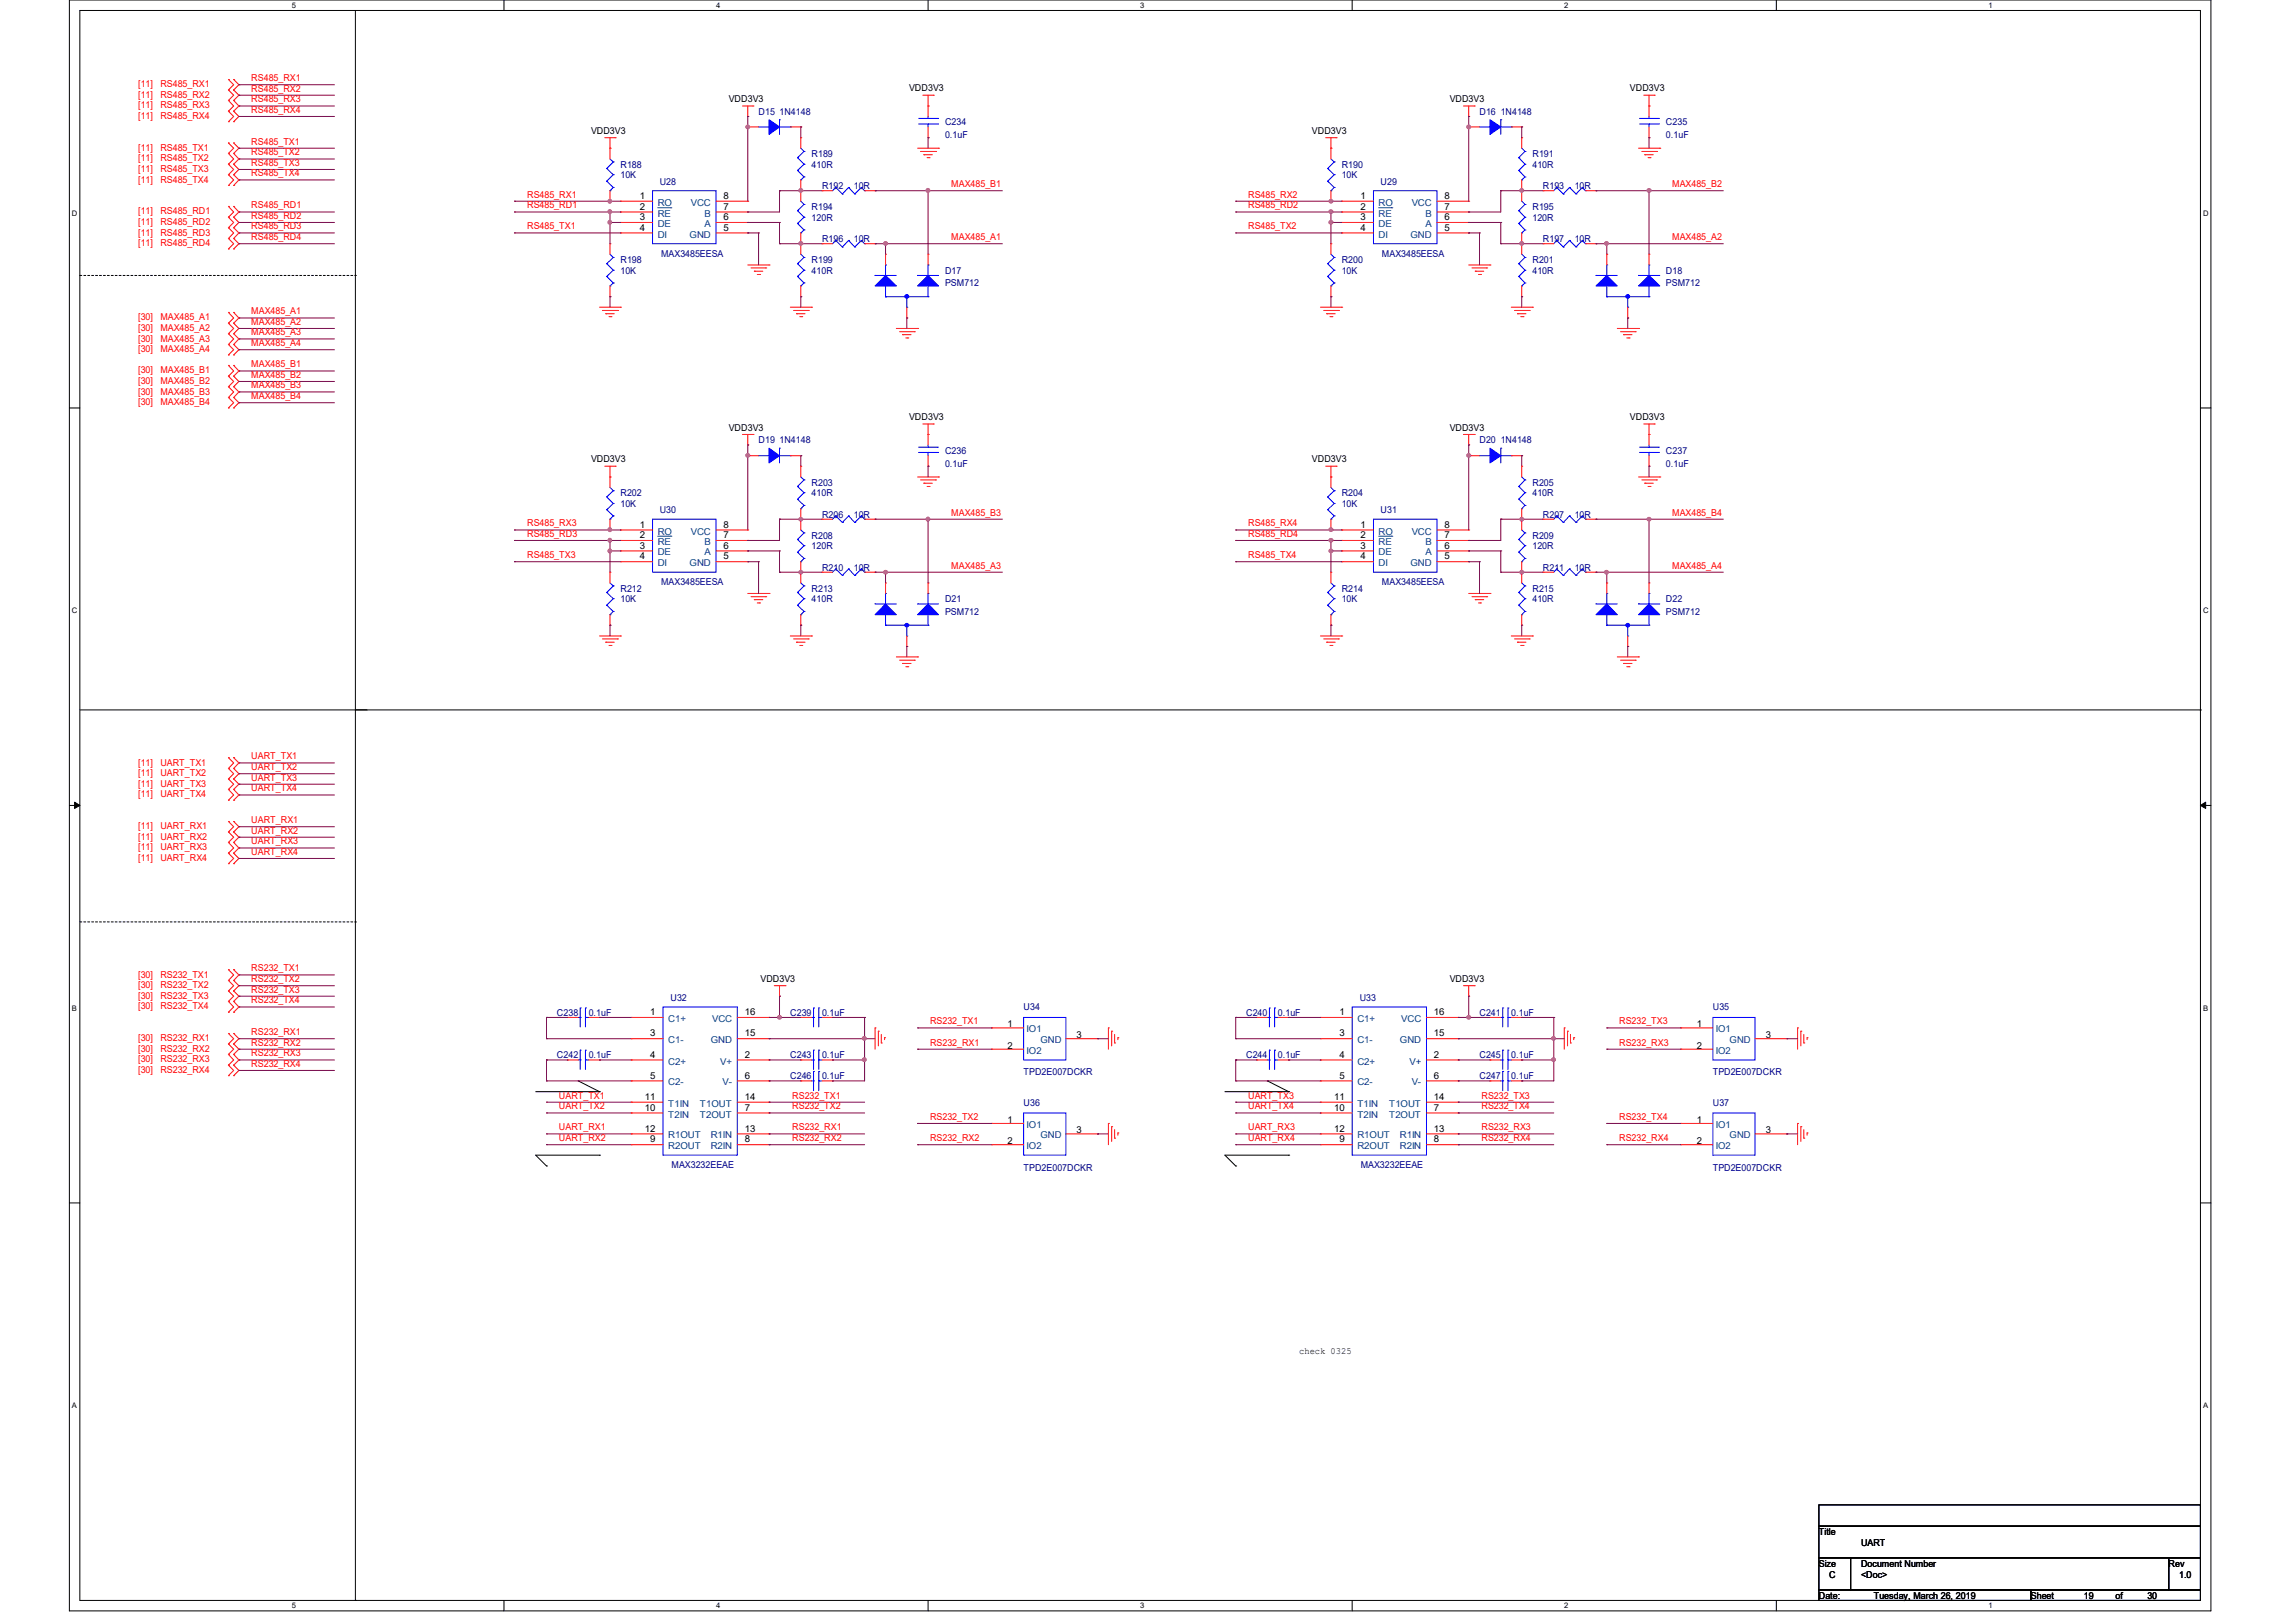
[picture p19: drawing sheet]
<svg xmlns="http://www.w3.org/2000/svg" width="297mm" height="210mm" viewBox="0 0 297 210" stroke-linecap="round" stroke-linejoin="round" font-family="sans-serif">
<defs><g id="words">
<g font-size="1.2" fill="#f00">
<text x="17.9" y="11.3">[11]</text>
<text x="20.7" y="11.3">RS485_RX1</text>
<text x="32.5" y="10.5">RS485_RX1</text>
<text x="32.5" y="11.9">RS485_RX2</text>
<text x="17.9" y="12.7">[11]</text>
<text x="17.9" y="14">[11]</text>
<text x="17.9" y="15.4">[11]</text>
<text x="20.7" y="12.7">RS485_RX2</text>
<text x="20.7" y="14">RS485_RX3</text>
<text x="20.7" y="15.4">RS485_RX4</text>
<text x="32.5" y="13.3">RS485_RX3</text>
<text x="32.5" y="14.6">RS485_RX4</text>
<text x="17.9" y="19.5">[11]</text>
<text x="17.9" y="20.9">[11]</text>
<text x="17.9" y="22.3">[11]</text>
<text x="17.9" y="23.6">[11]</text>
<text x="20.7" y="19.5">RS485_TX1</text>
<text x="20.7" y="20.9">RS485_TX2</text>
<text x="20.7" y="22.3">RS485_TX3</text>
<text x="20.7" y="23.6">RS485_TX4</text>
<text x="32.5" y="18.7">RS485_TX1</text>
<text x="32.5" y="20.1">RS485_TX2</text>
<text x="32.5" y="21.5">RS485_TX3</text>
<text x="32.5" y="22.8">RS485_TX4</text>
<text x="17.9" y="27.7">[11]</text>
<text x="17.9" y="29.1">[11]</text>
<text x="20.7" y="27.7">RS485_RD1</text>
<text x="20.7" y="29.1">RS485_RD2</text>
<text x="32.5" y="27">RS485_RD1</text>
<text x="32.5" y="28.3">RS485_RD2</text>
<text x="32.5" y="29.7">RS485_RD3</text>
<text x="68.2" y="25.6">RS485_RX1</text>
<text x="68.2" y="27">RS485_RD1</text>
<text x="68.2" y="29.7">RS485_TX1</text>
<text x="123.1" y="24.2">MAX485_B1</text>
<text x="161.5" y="25.6">RS485_RX2</text>
<text x="161.5" y="27">RS485_RD2</text>
<text x="161.5" y="29.7">RS485_TX2</text>
<text x="216.3" y="24.2">MAX485_B2</text>
<text x="17.9" y="30.5">[11]</text>
<text x="17.9" y="31.8">[11]</text>
<text x="20.7" y="30.5">RS485_RD3</text>
<text x="20.7" y="31.8">RS485_RD4</text>
<text x="32.5" y="31.1">RS485_RD4</text>
<text x="123.1" y="31.1">MAX485_A1</text>
<text x="216.3" y="31.1">MAX485_A2</text>
<text x="17.9" y="41.4">[30]</text>
<text x="20.7" y="41.4">MAX485_A1</text>
<text x="32.5" y="40.7">MAX485_A1</text>
<text x="17.9" y="42.8">[30]</text>
<text x="17.9" y="44.2">[30]</text>
<text x="17.9" y="45.6">[30]</text>
<text x="20.7" y="42.8">MAX485_A2</text>
<text x="20.7" y="44.2">MAX485_A3</text>
<text x="20.7" y="45.6">MAX485_A4</text>
<text x="32.5" y="47.5">MAX485_B1</text>
<text x="32.5" y="42">MAX485_A2</text>
<text x="32.5" y="43.4">MAX485_A3</text>
<text x="32.5" y="44.8">MAX485_A4</text>
<text x="17.9" y="48.3">[30]</text>
<text x="17.9" y="49.7">[30]</text>
<text x="17.9" y="51.1">[30]</text>
<text x="17.9" y="52.4">[30]</text>
<text x="20.7" y="48.3">MAX485_B1</text>
<text x="20.7" y="49.7">MAX485_B2</text>
<text x="20.7" y="51.1">MAX485_B3</text>
<text x="20.7" y="52.4">MAX485_B4</text>
<text x="32.5" y="48.9">MAX485_B2</text>
<text x="32.5" y="50.2">MAX485_B3</text>
<text x="32.5" y="51.6">MAX485_B4</text>
<text x="68.2" y="68.1">RS485_RX3</text>
<text x="68.2" y="69.5">RS485_RD3</text>
<text x="123.1" y="66.7">MAX485_B3</text>
<text x="161.5" y="68.1">RS485_RX4</text>
<text x="161.5" y="69.5">RS485_RD4</text>
<text x="216.3" y="66.7">MAX485_B4</text>
<text x="68.2" y="72.2">RS485_TX3</text>
<text x="123.1" y="73.6">MAX485_A3</text>
<text x="161.5" y="72.2">RS485_TX4</text>
<text x="216.3" y="73.6">MAX485_A4</text>
<text x="17.9" y="99.1">[11]</text>
<text x="17.9" y="100.4">[11]</text>
<text x="17.9" y="101.8">[11]</text>
<text x="20.7" y="99.1">UART_TX1</text>
<text x="20.7" y="100.4">UART_TX2</text>
<text x="20.7" y="101.8">UART_TX3</text>
<text x="32.5" y="98.3">UART_TX1</text>
<text x="32.5" y="99.7">UART_TX2</text>
<text x="32.5" y="101">UART_TX3</text>
<text x="17.9" y="103.2">[11]</text>
<text x="17.9" y="107.3">[11]</text>
<text x="20.7" y="103.2">UART_TX4</text>
<text x="20.7" y="107.3">UART_RX1</text>
<text x="32.5" y="102.4">UART_TX4</text>
<text x="32.5" y="106.5">UART_RX1</text>
<text x="32.5" y="107.9">UART_RX2</text>
<text x="17.9" y="108.7">[11]</text>
<text x="17.9" y="110">[11]</text>
<text x="17.9" y="111.4">[11]</text>
<text x="20.7" y="108.7">UART_RX2</text>
<text x="20.7" y="110">UART_RX3</text>
<text x="20.7" y="111.4">UART_RX4</text>
<text x="32.5" y="109.3">UART_RX3</text>
<text x="32.5" y="110.6">UART_RX4</text>
<text x="32.5" y="125.7">RS232_TX1</text>
<text x="17.9" y="126.5">[30]</text>
<text x="17.9" y="127.8">[30]</text>
<text x="17.9" y="129.2">[30]</text>
<text x="17.9" y="130.6">[30]</text>
<text x="20.7" y="126.5">RS232_TX1</text>
<text x="20.7" y="127.8">RS232_TX2</text>
<text x="20.7" y="129.2">RS232_TX3</text>
<text x="20.7" y="130.6">RS232_TX4</text>
<text x="32.5" y="127.1">RS232_TX2</text>
<text x="32.5" y="128.4">RS232_TX3</text>
<text x="32.5" y="129.8">RS232_TX4</text>
<text x="17.9" y="134.7">[30]</text>
<text x="17.9" y="136.1">[30]</text>
<text x="17.9" y="137.5">[30]</text>
<text x="20.7" y="134.7">RS232_RX1</text>
<text x="20.7" y="136.1">RS232_RX2</text>
<text x="20.7" y="137.5">RS232_RX3</text>
<text x="32.5" y="133.9">RS232_RX1</text>
<text x="32.5" y="135.3">RS232_RX2</text>
<text x="32.5" y="136.7">RS232_RX3</text>
<text x="120.3" y="132.5">RS232_TX1</text>
<text x="120.3" y="135.3">RS232_RX1</text>
<text x="209.5" y="132.5">RS232_TX3</text>
<text x="209.5" y="135.3">RS232_RX3</text>
<text x="17.9" y="138.9">[30]</text>
<text x="20.7" y="138.9">RS232_RX4</text>
<text x="32.5" y="138">RS232_RX4</text>
<text x="72.3" y="142.2">UART_TX1</text>
<text x="72.3" y="143.6">UART_TX2</text>
<text x="102.5" y="142.2">RS232_TX1</text>
<text x="102.5" y="143.6">RS232_TX2</text>
<text x="161.5" y="142.2">UART_TX3</text>
<text x="161.5" y="143.6">UART_TX4</text>
<text x="191.6" y="142.2">RS232_TX3</text>
<text x="191.6" y="143.6">RS232_TX4</text>
<text x="72.3" y="146.3">UART_RX1</text>
<text x="72.3" y="147.7">UART_RX2</text>
<text x="102.5" y="146.3">RS232_RX1</text>
<text x="102.5" y="147.7">RS232_RX2</text>
<text x="120.3" y="144.9">RS232_TX2</text>
<text x="120.3" y="147.7">RS232_RX2</text>
<text x="161.5" y="146.3">UART_RX3</text>
<text x="161.5" y="147.7">UART_RX4</text>
<text x="191.6" y="146.3">RS232_RX3</text>
<text x="191.6" y="147.7">RS232_RX4</text>
<text x="209.5" y="144.9">RS232_TX4</text>
<text x="209.5" y="147.7">RS232_RX4</text>
</g>
<g font-size="1.2">
<text x="117.6" y="11.8">VDD3V3</text>
<text x="210.9" y="11.8">VDD3V3</text>
<text x="76.5" y="17.3">VDD3V3</text>
<text x="94.3" y="13.2">VDD3V3</text>
<text x="169.7" y="17.3">VDD3V3</text>
<text x="187.5" y="13.2">VDD3V3</text>
<text x="82.8" y="25.7">1</text>
<text x="82.8" y="27.1">2</text>
<text x="82.8" y="28.5">3</text>
<text x="82.8" y="29.8">4</text>
<text x="93.6" y="25.7">8</text>
<text x="93.6" y="27.1">7</text>
<text x="93.6" y="28.5">6</text>
<text x="93.6" y="29.8">5</text>
<text x="176" y="25.7">1</text>
<text x="176" y="27.1">2</text>
<text x="176" y="28.5">3</text>
<text x="176" y="29.8">4</text>
<text x="186.9" y="25.7">8</text>
<text x="186.9" y="27.1">7</text>
<text x="186.9" y="28.5">6</text>
<text x="186.9" y="29.8">5</text>
<text x="76.5" y="59.8">VDD3V3</text>
<text x="94.3" y="55.7">VDD3V3</text>
<text x="117.6" y="54.4">VDD3V3</text>
<text x="169.7" y="59.8">VDD3V3</text>
<text x="187.5" y="55.7">VDD3V3</text>
<text x="210.9" y="54.4">VDD3V3</text>
<text x="82.8" y="68.3">1</text>
<text x="82.8" y="69.6">2</text>
<text x="82.8" y="71">3</text>
<text x="93.6" y="68.3">8</text>
<text x="93.6" y="69.6">7</text>
<text x="93.6" y="71">6</text>
<text x="176" y="68.3">1</text>
<text x="176" y="69.6">2</text>
<text x="176" y="71">3</text>
<text x="186.9" y="68.3">8</text>
<text x="186.9" y="69.6">7</text>
<text x="186.9" y="71">6</text>
<text x="82.8" y="72.4">4</text>
<text x="93.6" y="72.4">5</text>
<text x="176" y="72.4">4</text>
<text x="186.9" y="72.4">5</text>
<text x="84.1" y="131.4">1</text>
<text x="96.3" y="131.4">16</text>
<text x="98.4" y="127">VDD3V3</text>
<text x="173.3" y="131.4">1</text>
<text x="185.5" y="131.4">16</text>
<text x="187.5" y="127">VDD3V3</text>
<text x="84.1" y="134.1">3</text>
<text x="84.1" y="136.9">4</text>
<text x="96.3" y="136.9">2</text>
<text x="96.3" y="134.1">15</text>
<text x="130.3" y="132.9">1</text>
<text x="130.3" y="135.7">2</text>
<text x="139.3" y="134.3">3</text>
<text x="173.3" y="134.1">3</text>
<text x="173.3" y="136.9">4</text>
<text x="185.5" y="136.9">2</text>
<text x="185.5" y="134.1">15</text>
<text x="219.5" y="132.9">1</text>
<text x="219.5" y="135.7">2</text>
<text x="228.4" y="134.3">3</text>
<text x="83.4" y="143.7">10</text>
<text x="83.4" y="142.3">11</text>
<text x="84.1" y="139.6">5</text>
<text x="96.3" y="139.6">6</text>
<text x="96.3" y="143.7">7</text>
<text x="96.3" y="142.3">14</text>
<text x="172.6" y="143.7">10</text>
<text x="172.6" y="142.3">11</text>
<text x="173.3" y="139.6">5</text>
<text x="185.5" y="139.6">6</text>
<text x="185.5" y="143.7">7</text>
<text x="185.5" y="142.3">14</text>
<text x="83.4" y="146.4">12</text>
<text x="84.1" y="147.8">9</text>
<text x="96.3" y="147.8">8</text>
<text x="96.3" y="146.4">13</text>
<text x="130.3" y="145.3">1</text>
<text x="130.3" y="148">2</text>
<text x="139.3" y="146.6">3</text>
<text x="172.6" y="146.4">12</text>
<text x="173.3" y="147.8">9</text>
<text x="185.5" y="147.8">8</text>
<text x="185.5" y="146.4">13</text>
<text x="219.5" y="145.3">1</text>
<text x="219.5" y="148">2</text>
<text x="228.4" y="146.6">3</text>
<text x="168.1" y="175.2">check 0325</text>
<text x="235.3" y="198.6">Title</text>
<text x="235.3" y="202.7">Size</text>
<text x="240.7" y="200">UART</text>
<text x="240.7" y="202.7">Document Number</text>
<text x="280.5" y="202.7">Rev</text>
<text x="235.3" y="206.9">Date:</text>
<text x="236.6" y="204.1">C</text>
<text x="240.7" y="204.1">&lt;Doc&gt;</text>
<text x="242.4" y="206.9">Tuesday, March 26, 2019</text>
<text x="262.7" y="206.9">Sheet</text>
<text x="269.6" y="206.9">19</text>
<text x="273.7" y="206.9">of</text>
<text x="277.8" y="206.9">30</text>
<text x="281.9" y="204.1">1.0</text>
</g>
<g font-size="1.2" fill="#000080">
<text x="98.1" y="14.9">D15 1N4148</text>
<text x="122.3" y="16.2">C234</text>
<text x="122.3" y="17.9">0.1uF</text>
<text x="191.4" y="14.9">D16 1N4148</text>
<text x="215.5" y="16.2">C235</text>
<text x="215.5" y="17.9">0.1uF</text>
<text x="80.3" y="21.7">R188</text>
<text x="80.3" y="23.1">10K</text>
<text x="85.3" y="23.9">U28</text>
<text x="105" y="20.3">R189</text>
<text x="105" y="21.7">410R</text>
<text x="173.6" y="21.7">R190</text>
<text x="173.6" y="23.1">10K</text>
<text x="178.6" y="23.9">U29</text>
<text x="198.2" y="20.3">R191</text>
<text x="198.2" y="21.7">410R</text>
<text x="105" y="27.2">R194</text>
<text x="105" y="28.6">120R</text>
<text x="106.3" y="24.4">R192</text>
<text x="110.4" y="24.4">10R</text>
<text x="198.2" y="27.2">R195</text>
<text x="198.2" y="28.6">120R</text>
<text x="199.6" y="24.4">R193</text>
<text x="203.7" y="24.4">10R</text>
<text x="80.3" y="34">R198</text>
<text x="80.3" y="35.4">10K</text>
<text x="85.5" y="33.2">MAX3485EESA</text>
<text x="105" y="34">R199</text>
<text x="105" y="35.4">410R</text>
<text x="106.3" y="31.3">R196</text>
<text x="110.4" y="31.3">10R</text>
<text x="122.3" y="35.4">D17</text>
<text x="173.6" y="34">R200</text>
<text x="173.6" y="35.4">10K</text>
<text x="178.8" y="33.2">MAX3485EESA</text>
<text x="198.2" y="34">R201</text>
<text x="198.2" y="35.4">410R</text>
<text x="199.6" y="31.3">R197</text>
<text x="203.7" y="31.3">10R</text>
<text x="215.5" y="35.4">D18</text>
<text x="122.3" y="37">PSM712</text>
<text x="215.5" y="37">PSM712</text>
<text x="98.1" y="57.4">D19 1N4148</text>
<text x="122.3" y="58.7">C236</text>
<text x="191.4" y="57.4">D20 1N4148</text>
<text x="215.5" y="58.7">C237</text>
<text x="80.3" y="64.2">R202</text>
<text x="80.3" y="65.6">10K</text>
<text x="105" y="62.9">R203</text>
<text x="105" y="64.2">410R</text>
<text x="122.3" y="60.4">0.1uF</text>
<text x="173.6" y="64.2">R204</text>
<text x="173.6" y="65.6">10K</text>
<text x="198.2" y="62.9">R205</text>
<text x="198.2" y="64.2">410R</text>
<text x="215.5" y="60.4">0.1uF</text>
<text x="85.3" y="66.4">U30</text>
<text x="105" y="69.7">R208</text>
<text x="105" y="71.1">120R</text>
<text x="106.3" y="67">R206</text>
<text x="110.4" y="67">10R</text>
<text x="178.6" y="66.4">U31</text>
<text x="198.2" y="69.7">R209</text>
<text x="198.2" y="71.1">120R</text>
<text x="199.6" y="67">R207</text>
<text x="203.7" y="67">10R</text>
<text x="80.3" y="76.6">R212</text>
<text x="80.3" y="77.9">10K</text>
<text x="85.5" y="75.7">MAX3485EESA</text>
<text x="105" y="76.6">R213</text>
<text x="105" y="77.9">410R</text>
<text x="106.3" y="73.8">R210</text>
<text x="110.4" y="73.8">10R</text>
<text x="122.3" y="77.9">D21</text>
<text x="173.6" y="76.6">R214</text>
<text x="173.6" y="77.9">10K</text>
<text x="178.8" y="75.7">MAX3485EESA</text>
<text x="198.2" y="76.6">R215</text>
<text x="198.2" y="77.9">410R</text>
<text x="199.6" y="73.8">R211</text>
<text x="203.7" y="73.8">10R</text>
<text x="215.5" y="77.9">D22</text>
<text x="122.3" y="79.6">PSM712</text>
<text x="215.5" y="79.6">PSM712</text>
<text x="72" y="131.4">C238</text>
<text x="76.2" y="131.4">0.1uF</text>
<text x="86.7" y="129.5">U32</text>
<text x="102.2" y="131.4">C239</text>
<text x="106.3" y="131.4">0.1uF</text>
<text x="132.4" y="130.7">U34</text>
<text x="161.2" y="131.4">C240</text>
<text x="165.3" y="131.4">0.1uF</text>
<text x="175.9" y="129.5">U33</text>
<text x="191.4" y="131.4">C241</text>
<text x="195.5" y="131.4">0.1uF</text>
<text x="221.6" y="130.7">U35</text>
<text x="72" y="136.9">C242</text>
<text x="76.2" y="136.9">0.1uF</text>
<text x="102.2" y="136.9">C243</text>
<text x="106.3" y="136.9">0.1uF</text>
<text x="161.2" y="136.9">C244</text>
<text x="165.3" y="136.9">0.1uF</text>
<text x="191.4" y="136.9">C245</text>
<text x="195.5" y="136.9">0.1uF</text>
<text x="102.2" y="139.7">C246</text>
<text x="106.3" y="139.7">0.1uF</text>
<text x="132.4" y="143.1">U36</text>
<text x="132.4" y="139.1">TPD2E007DCKR</text>
<text x="191.4" y="139.7">C247</text>
<text x="195.5" y="139.7">0.1uF</text>
<text x="221.6" y="143.1">U37</text>
<text x="221.6" y="139.1">TPD2E007DCKR</text>
<text x="86.9" y="151.2">MAX3232EEAE</text>
<text x="132.4" y="151.5">TPD2E007DCKR</text>
<text x="176" y="151.2">MAX3232EEAE</text>
<text x="221.6" y="151.5">TPD2E007DCKR</text>
</g>
<g font-size="1.2" fill="#004080">
<text x="85.1" y="26.6">RO</text>
<text x="85.1" y="28">RE</text>
<text x="85.1" y="29.4">DE</text>
<text x="89.4" y="26.6">VCC</text>
<text x="91.1" y="28">B</text>
<text x="91.1" y="29.4">A</text>
<text x="178.3" y="26.6">RO</text>
<text x="178.3" y="28">RE</text>
<text x="178.3" y="29.4">DE</text>
<text x="182.6" y="26.6">VCC</text>
<text x="184.4" y="28">B</text>
<text x="184.4" y="29.4">A</text>
<text x="85.1" y="30.7">DI</text>
<text x="89.2" y="30.7">GND</text>
<text x="178.3" y="30.7">DI</text>
<text x="182.5" y="30.7">GND</text>
<text x="85.1" y="69.2">RO</text>
<text x="85.1" y="70.5">RE</text>
<text x="85.1" y="71.9">DE</text>
<text x="89.4" y="69.2">VCC</text>
<text x="91.1" y="70.5">B</text>
<text x="91.1" y="71.9">A</text>
<text x="178.3" y="69.2">RO</text>
<text x="178.3" y="70.5">RE</text>
<text x="178.3" y="71.9">DE</text>
<text x="182.6" y="69.2">VCC</text>
<text x="184.4" y="70.5">B</text>
<text x="184.4" y="71.9">A</text>
<text x="85.1" y="73.3">DI</text>
<text x="89.2" y="73.3">GND</text>
<text x="178.3" y="73.3">DI</text>
<text x="182.5" y="73.3">GND</text>
<text x="86.4" y="132.2">C1+</text>
<text x="86.4" y="135">C1-</text>
<text x="86.4" y="137.8">C2+</text>
<text x="91.9" y="135">GND</text>
<text x="92.1" y="132.2">VCC</text>
<text x="93.2" y="137.8">V+</text>
<text x="132.8" y="133.6">IO1</text>
<text x="132.8" y="136.4">IO2</text>
<text x="134.6" y="135">GND</text>
<text x="175.6" y="132.2">C1+</text>
<text x="175.6" y="135">C1-</text>
<text x="175.6" y="137.8">C2+</text>
<text x="181.1" y="135">GND</text>
<text x="181.3" y="132.2">VCC</text>
<text x="182.3" y="137.8">V+</text>
<text x="222" y="133.6">IO1</text>
<text x="222" y="136.4">IO2</text>
<text x="223.7" y="135">GND</text>
<text x="86.4" y="140.5">C2-</text>
<text x="86.4" y="143.2">T1IN</text>
<text x="90.5" y="143.2">T1OUT</text>
<text x="93.5" y="140.5">V-</text>
<text x="175.6" y="140.5">C2-</text>
<text x="175.6" y="143.2">T1IN</text>
<text x="179.7" y="143.2">T1OUT</text>
<text x="182.6" y="140.5">V-</text>
<text x="86.4" y="148.7">R2OUT</text>
<text x="86.4" y="144.6">T2IN</text>
<text x="86.4" y="147.3">R1OUT</text>
<text x="90.5" y="144.6">T2OUT</text>
<text x="91.9" y="148.7">R2IN</text>
<text x="91.9" y="147.3">R1IN</text>
<text x="132.8" y="146">IO1</text>
<text x="132.8" y="148.7">IO2</text>
<text x="134.6" y="147.3">GND</text>
<text x="175.6" y="148.7">R2OUT</text>
<text x="175.6" y="144.6">T2IN</text>
<text x="175.6" y="147.3">R1OUT</text>
<text x="179.7" y="144.6">T2OUT</text>
<text x="181.1" y="148.7">R2IN</text>
<text x="181.1" y="147.3">R1IN</text>
<text x="222" y="146">IO1</text>
<text x="222" y="148.7">IO2</text>
<text x="223.7" y="147.3">GND</text>
</g>
<g font-size="1">
<text x="37.8" y="1">5</text>
<text x="92.6" y="1">4</text>
<text x="147.5" y="1">3</text>
<text x="202.4" y="1">2</text>
<text x="257.2" y="1">1</text>
<text x="9.3" y="27.9">D</text>
<text x="285" y="27.9">D</text>
<text x="9.3" y="79.4">C</text>
<text x="285" y="79.4">C</text>
<text x="9.3" y="130.8">B</text>
<text x="285" y="130.8">B</text>
<text x="9.3" y="182.2">A</text>
<text x="285" y="182.2">A</text>
<text x="37.8" y="208.1">5</text>
<text x="92.6" y="208.1">4</text>
<text x="147.5" y="208.1">3</text>
<text x="202.4" y="208.1">2</text>
<text x="257.2" y="208.1">1</text>
</g>
</g></defs>
<path d="M9 0h277v208.4h-277zM10.3 1.4h274.3v205.7h-274.3z" fill="none" stroke="#000" stroke-width=".13"/>
<g fill="#fff">
<path d="M37.8 .1h.5v1.1h-.5z"/>
<path d="M37.8 207.2h.5v1.1h-.5z"/>
</g>
<path d="M65.2 0v1.4M65.2 207.1v1.3" fill="none" stroke="#000" stroke-width=".13"/>
<g fill="#fff">
<path d="M92.6 .1h.6v1.1h-.6z"/>
<path d="M92.6 207.2h.6v1.1h-.6z"/>
</g>
<path d="M120.1 0v1.4M120.1 207.1v1.3" fill="none" stroke="#000" stroke-width=".13"/>
<g fill="#fff">
<path d="M147.5 .1h.5v1.1h-.5z"/>
<path d="M147.5 207.2h.5v1.1h-.5z"/>
</g>
<path d="M174.9 0v1.4M174.9 207.1v1.3" fill="none" stroke="#000" stroke-width=".13"/>
<g fill="#fff">
<path d="M202.4 .1h.5v1.1h-.5z"/>
<path d="M202.4 207.2h.5v1.1h-.5z"/>
</g>
<path d="M229.8 0v1.4M229.8 207.1v1.3" fill="none" stroke="#000" stroke-width=".13"/>
<g fill="#fff">
<path d="M257.2 .1h.6v1.1h-.6z"/>
<path d="M257.2 207.2h.6v1.1h-.6z"/>
<path d="M9.3 27.1h.7v1.1h-.7z"/>
<path d="M285 27.1h.7v1.1h-.7z"/>
<path d="M9.3 78.5h.7v1.1h-.7z"/>
<path d="M285 78.5h.7v1.1h-.7z"/>
</g>
<path d="M9 52.8h1.3M284.6 52.8h1.4" fill="none" stroke="#000" stroke-width=".13"/>
<g fill="#fff">
<path d="M9.3 129.9h.6v1.1h-.6z"/>
<path d="M285 129.9h.6v1.1h-.6z"/>
</g>
<path d="M9 104.2h1.3M284.6 104.2h1.4" fill="none" stroke="#000" stroke-width=".13"/>
<path d="M9.7 103.8l.6 .4-.6 .4zM284.6 104.2l.7-.4v.8z" fill="#000" stroke="#000" stroke-width=".13"/>
<g fill="#fff">
<path d="M9.3 181.4h.6v1.1h-.6z"/>
<path d="M285 181.4h.6v1.1h-.6z"/>
</g>
<g fill="none" stroke="#000" stroke-width=".13">
<path d="M46 1.4v205.7M10.3 91.9h274.3M47.4 91.9h.1M284.6 91.9h.1M74.8 139.9h.1M74.8 139.9l2.8 1.4M164 139.9h.1M164 139.9l2.7 1.4M9 155.7h1.3M69.3 141.3h8.3M70.7 150.9h.1M77.6 141.3h.1"/>
<path d="M77.6 149.5h.1M77.6 149.5h-8.3l1.4 1.4M158.5 141.3h8.2M159.9 150.9h.1M166.7 141.3h.1M166.7 149.5h.1M166.7 149.5h-8.2l1.4 1.4M284.6 155.7h1.4M235.3 194.7h49.3v2.8h-49.3zM235.3 197.5h49.3v4.1h-49.3zM46 207.1h.1M235.3 201.6h4.1v4.1h-4.1z"/>
<path d="M235.3 205.7h27.4v1.4h-27.4zM239.4 201.6h41.1v4.1h-41.1zM262.7 205.7h21.9v1.4h-21.9zM280.5 201.6h4.1v4.1h-4.1z"/>
</g>
<path d="M10.3 35.6h35.7M46 35.6h.1M10.3 119.3h35.7M46 119.3h.1" fill="none" stroke="#000" stroke-width=".13" stroke-dasharray=".3"/>
<g fill="none" stroke="#f00" stroke-width=".13">
<path d="M29.5 10.3h.1M29.5 11.6h.1M29.5 13h.1M29.5 14.4h.1M29.5 15.7h.1M29.5 18.5h.1M29.5 19.9h.1M29.5 10.3l.7 .7-.7 .6M29.5 11.6l.7 .7-.7 .7M29.5 13l.7 .7-.7 .7M29.5 14.4l.7 .7-.7 .6M29.5 18.5l.7 .7-.7 .7"/>
<path d="M29.5 19.9l.7 .7-.7 .7M30.2 11.6h.1M30.2 10.3h.1M30.2 13h.1M30.2 14.4h.1M30.2 15.7h.1M30.2 19.9h.1M30.2 18.5h.1M30.2 10.3l.7 .7-.7 .6M30.2 11.6l.7 .7-.7 .7M30.2 13l.7 .7-.7 .7M30.2 14.4l.7 .7-.7 .6"/>
<path d="M30.2 18.5l.7 .7-.7 .7M30.2 19.9l.7 .7-.7 .7M78.2 17.8h1.4M78.9 19.2h.1M78.9 17.8v2.8M79.6 17.8h.1M96.1 13.7h1.3M96.7 15.1h.1M96.7 16.4h.1M96.7 13.7v1.4M96.7 16.4h1.4M97.4 13.7h.1"/>
<path d="M102.2 16.4h1.4M103.6 16.4h.1M103.6 17.8h.1M103.6 17.8v1.4M118.7 19.2h2.7M119.1 19.6h1.9M119.4 12.3h1.3M120.1 13.7h.1M120.1 17.8h.1M120.1 12.3v2.8M120.1 16.4v1.4M120.7 12.3h.1"/>
<path d="M121 19.6h.1M121.4 19.2h.1M171.5 17.8h1.3M172.2 19.2h.1M172.2 17.8v2.8M172.8 17.8h.1M189.3 13.7h1.4M190 15.1h.1M190 16.4h.1M190 13.7v1.4M190 16.4h1.4M190.7 13.7h.1"/>
<path d="M195.5 16.4h1.3M196.8 16.4h.1M196.8 17.8h.1M196.8 17.8v1.4M212 19.2h2.7M212.4 19.6h1.9M212.6 12.3h1.4M213.3 13.7h.1M213.3 17.8h.1M213.3 12.3v2.8M213.3 16.4v1.4M214 12.3h.1"/>
<path d="M214.3 19.6h.1M214.7 19.2h.1M29.5 21.3h.1M29.5 22.6h.1M29.5 24h.1M29.5 26.7h.1M29.5 28.1h.1M29.5 29.5h.1M29.5 30.9h.1M29.5 32.2h.1M29.5 21.3l.7 .6-.7 .7M29.5 22.6l.7 .7-.7 .7"/>
<path d="M29.5 26.7l.7 .7-.7 .7M29.5 28.1l.7 .7-.7 .7M29.5 29.5l.7 .6-.7 .8M29.5 30.9l.7 .6-.7 .7M30.2 21.3h.1M30.2 22.6h.1M30.2 24h.1M30.2 28.1h.1M30.2 26.7h.1M30.2 29.5h.1M30.2 30.9h.1M30.2 32.2h.1"/>
<path d="M30.2 21.3l.7 .6-.7 .7M30.2 22.6l.7 .7-.7 .7M30.2 26.7l.7 .7-.7 .7M30.2 28.1l.7 .7-.7 .7M30.2 29.5l.7 .6-.7 .8M30.2 30.9l.7 .6-.7 .7M77.6 39.8h2.7M78.9 26h.1M78.9 31.5h.1M78.9 38.4h.1M78.9 24.7v1.3M78.9 31.5v1.4"/>
<path d="M78.9 37v1.4M80.3 39.8h.1M80.3 26h.1M80.3 27.4h.1M80.3 28.8h.1M80.3 30.1h.1M80.3 26h4.1M80.3 27.4h4.1M80.3 28.8h4.1M80.3 30.1h4.1M92.6 26h4.1M92.6 27.4h4.1"/>
<path d="M92.6 28.8h4.1M92.6 30.1h4.1M96.7 26h.1M96.7 27.4h.1M96.7 28.8h.1M96.7 30.1h.1M96.7 34.3h2.8M97.2 34.7h1.9M97.6 35.1h.1M97.6 35.1h1.1M98 35.5h.3M98.3 35.5h.1"/>
<path d="M99.1 34.7h.1M99.5 34.3h.1M102.2 39.8h2.8M103.6 24.7h.1M103.6 31.5h.1M103.6 38.4h.1M103.6 23.3v2.7M103.6 30.1v2.8M103.6 37v1.4M105 39.8h.1M106.3 24.7h.1M106.3 31.5h.1"/>
<path d="M106.3 31.5h1.4M106.3 24.7h1.4M111.8 31.5h1.4M111.8 24.7h1.4M113.2 24.7h.1M113.2 31.5h.1M114.6 32.9h.1M114.6 32.9v1.4M117.3 39.8v1.3M119.5 20h.1M119.5 20h1.1M119.9 20.4h.3"/>
<path d="M120.1 32.9h.1M120.1 32.9v1.4M120.2 20.4h.1M170.8 39.8h2.8M172.2 31.5h.1M172.2 38.4h.1M172.2 26h.1M172.2 24.7v1.3M172.2 31.5v1.4M172.2 37v1.4M173.6 39.8h.1M173.6 26h.1"/>
<path d="M173.6 27.4h.1M173.6 28.8h.1M173.6 30.1h.1M173.6 26h4.1M173.6 27.4h4.1M173.6 28.8h4.1M173.6 30.1h4.1M185.9 26h4.1M185.9 27.4h4.1M185.9 28.8h4.1M185.9 30.1h4.1M190 26h.1"/>
<path d="M190 27.4h.1M190 28.8h.1M190 30.1h.1M190 34.3h2.7M190.4 34.7h1.9M190.8 35.1h.1M190.8 35.1h1.1M191.3 35.5h.2M191.5 35.5h.1M192.3 34.7h.1M192.7 34.3h.1M195.5 39.8h2.7"/>
<path d="M196.8 24.7h.1M196.8 31.5h.1M196.8 38.4h.1M196.8 23.3v2.7M196.8 30.1v2.8M196.8 37v1.4M198.2 39.8h.1M199.6 31.5h.1M199.6 24.7h.1M199.6 31.5h1.4M199.6 24.7h1.4M205.1 31.5h1.4"/>
<path d="M205.1 24.7h1.4M206.5 31.5h.1M206.5 24.7h.1M207.9 32.9h.1M207.9 32.9v1.4M210.6 39.8v1.3M212.8 20h.1M212.8 20h1.1M213.2 20.4h.2M213.3 32.9h.1M213.3 32.9v1.4M213.4 20.4h.1"/>
<path d="M29.5 40.4h.1M29.5 41.8h.1M29.5 43.2h.1M29.5 44.6h.1M29.5 45.9h.1M29.5 47.3h.1M29.5 48.7h.1M29.5 50h.1M29.5 51.4h.1M29.5 52.8h.1M29.5 40.4l.7 .7-.7 .7M29.5 41.8l.7 .7-.7 .7"/>
<path d="M29.5 43.2l.7 .7-.7 .7M29.5 44.6l.7 .7-.7 .6M29.5 47.3l.7 .7-.7 .7M29.5 48.7l.7 .7-.7 .6M29.5 50l.7 .7-.7 .7M29.5 51.4l.7 .7-.7 .7M30.2 41.8h.1M30.2 40.4h.1M30.2 43.2h.1M30.2 44.6h.1M30.2 45.9h.1M30.2 48.7h.1"/>
<path d="M30.2 47.3h.1M30.2 50h.1M30.2 51.4h.1M30.2 52.8h.1M30.2 40.4l.7 .7-.7 .7M30.2 41.8l.7 .7-.7 .7M30.2 43.2l.7 .7-.7 .7M30.2 44.6l.7 .7-.7 .6M30.2 47.3l.7 .7-.7 .7M30.2 48.7l.7 .7-.7 .6M30.2 50l.7 .7-.7 .7M30.2 51.4l.7 .7-.7 .7"/>
<path d="M77.9 40.2h2M78.4 40.6h.1M78.4 40.6h1.1M78.8 41h.2M79 41h.1M79.9 40.2h.1M96.1 56.2h1.3M96.7 57.6h.1M96.7 59h.1M96.7 56.2v1.4M96.7 59h1.4M97.4 56.2h.1"/>
<path d="M102.2 59h1.4M102.7 40.2h1.9M103 40.6h.1M103 40.6h1.1M103.5 41h.2M103.6 59h.1M103.7 41h.1M104.6 40.2h.1M116 42.5h2.7M116.4 42.9h1.9M116.8 43.3h.1M116.8 43.3h1.1"/>
<path d="M117.2 43.7h.2M117.3 41.1h.1M117.4 43.7h.1M118.3 42.9h.1M118.7 42.5h.1M119.4 54.9h1.3M120.1 56.2h.1M120.1 54.9v2.7M120.1 59v1.3M120.7 54.9h.1M171.2 40.2h1.9M171.6 40.6h.1"/>
<path d="M171.6 40.6h1.1M172 41h.3M172.3 41h.1M173.1 40.2h.1M189.3 56.2h1.4M190 57.6h.1M190 59h.1M190 56.2v1.4M190 59h1.4M190.7 56.2h.1M195.5 59h1.3M195.9 40.2h1.9"/>
<path d="M196.3 40.6h.1M196.3 40.6h1.1M196.7 41h.3M196.8 59h.1M197 41h.1M197.8 40.2h.1M209.2 42.5h2.8M209.6 42.9h1.9M210 43.3h.1M210 43.3h1.1M210.4 43.7h.3M210.6 41.1h.1"/>
<path d="M210.7 43.7h.1M211.5 42.9h.1M212 42.5h.1M212.6 54.9h1.4M213.3 56.2h.1M213.3 54.9v2.7M213.3 59v1.3M214 54.9h.1M78.2 60.3h1.4M78.9 61.7h.1M78.9 74h.1M78.9 68.6h.1"/>
<path d="M78.9 60.3v2.8M78.9 67.2v1.4M78.9 74v1.4M78.9 79.5v1.4M79.6 60.3h.1M80.3 68.6h.1M80.3 69.9h.1M80.3 71.3h.1M80.3 72.7h.1M80.3 68.6h4.1M80.3 69.9h4.1M80.3 71.3h4.1"/>
<path d="M80.3 72.7h4.1M92.6 68.6h4.1M92.6 69.9h4.1M92.6 71.3h4.1M92.6 72.7h4.1M96.7 68.6h.1M96.7 69.9h.1M96.7 71.3h.1M96.7 72.7h.1M96.7 76.8h2.8M97.2 77.2h1.9M97.6 77.6h.1"/>
<path d="M97.6 77.6h1.1M98 78h.3M98.3 78h.1M99.1 77.2h.1M99.5 76.8h.1M103.6 67.2h.1M103.6 74h.1M103.6 60.3h.1M103.6 60.3v1.4M103.6 65.8v2.8M103.6 72.7v2.7M103.6 79.5v1.4"/>
<path d="M106.3 67.2h.1M106.3 74h.1M106.3 74h1.4M106.3 67.2h1.4M111.8 74h1.4M111.8 67.2h1.4M113.2 67.2h.1M113.2 74h.1M114.6 75.4h.1M114.6 75.4v1.4M118.7 61.7h2.7M119.1 62.1h1.9"/>
<path d="M119.5 62.5h.1M119.5 62.5h1.1M119.9 62.9h.3M120.1 75.4h.1M120.1 60.3h.1M120.1 75.4v1.4M120.2 62.9h.1M121 62.1h.1M121.4 61.7h.1M171.5 60.3h1.3M172.2 61.7h.1M172.2 74h.1"/>
<path d="M172.2 68.6h.1M172.2 60.3v2.8M172.2 67.2v1.4M172.2 74v1.4M172.2 79.5v1.4M172.8 60.3h.1M173.6 68.6h.1M173.6 69.9h.1M173.6 71.3h.1M173.6 72.7h.1M173.6 68.6h4.1M173.6 69.9h4.1"/>
<path d="M173.6 71.3h4.1M173.6 72.7h4.1M185.9 68.6h4.1M185.9 69.9h4.1M185.9 71.3h4.1M185.9 72.7h4.1M190 68.6h.1M190 69.9h.1M190 71.3h.1M190 72.7h.1M190 76.8h2.7M190.4 77.2h1.9"/>
<path d="M190.8 77.6h.1M190.8 77.6h1.1M191.3 78h.2M191.5 78h.1M192.3 77.2h.1M192.7 76.8h.1M196.8 67.2h.1M196.8 74h.1M196.8 60.3h.1M196.8 60.3v1.4M196.8 65.8v2.8M196.8 72.7v2.7"/>
<path d="M196.8 79.5v1.4M199.6 74h.1M199.6 67.2h.1M199.6 74h1.4M199.6 67.2h1.4M205.1 74h1.4M205.1 67.2h1.4M206.5 74h.1M206.5 67.2h.1M207.9 75.4h.1M207.9 75.4v1.4M212 61.7h2.7"/>
<path d="M212.4 62.1h1.9M212.8 62.5h.1M212.8 62.5h1.1M213.2 62.9h.2M213.3 75.4h.1M213.3 60.3h.1M213.3 75.4v1.4M213.4 62.9h.1M214.3 62.1h.1M214.7 61.7h.1M29.5 98h.1M29.5 99.4h.1"/>
<path d="M29.5 98l.7 .7-.7 .7M29.5 99.4l.7 .7-.7 .7M30.2 99.4h.1M30.2 98h.1M30.2 98l.7 .7-.7 .7M30.2 99.4l.7 .7-.7 .7M77.6 82.3h2.7M77.9 82.7h2M78.4 83.1h.1M78.4 83.1h1.1M78.8 83.5h.2M78.9 80.9h.1"/>
<path d="M79 83.5h.1M79.9 82.7h.1M80.3 82.3h.1M102.2 82.3h2.8M102.7 82.7h1.9M103 83.1h.1M103 83.1h1.1M103.5 83.5h.2M103.6 80.9h.1M103.7 83.5h.1M104.6 82.7h.1M105 82.3h.1"/>
<path d="M116 85h2.7M116.4 85.4h1.9M116.8 85.9h.1M116.8 85.9h1.1M117.2 86.3h.2M117.3 83.7h.1M117.3 82.3v1.4M117.4 86.3h.1M118.3 85.4h.1M118.7 85h.1M170.8 82.3h2.8M171.2 82.7h1.9"/>
<path d="M171.6 83.1h.1M171.6 83.1h1.1M172 83.5h.3M172.2 80.9h.1M172.3 83.5h.1M173.1 82.7h.1M173.6 82.3h.1M195.5 82.3h2.7M195.9 82.7h1.9M196.3 83.1h.1M196.3 83.1h1.1M196.7 83.5h.3"/>
<path d="M196.8 80.9h.1M197 83.5h.1M197.8 82.7h.1M198.2 82.3h.1M209.2 85h2.8M209.6 85.4h1.9M210 85.9h.1M210 85.9h1.1M210.4 86.3h.3M210.6 83.7h.1M210.6 82.3v1.4M210.7 86.3h.1"/>
<path d="M211.5 85.4h.1M212 85h.1M29.5 100.8h.1M29.5 102.2h.1M29.5 103.5h.1M29.5 106.3h.1M29.5 107.7h.1M29.5 109h.1M29.5 110.4h.1M29.5 111.8h.1M29.5 100.8l.7 .7-.7 .7M29.5 102.2l.7 .7-.7 .6"/>
<path d="M29.5 106.3l.7 .7-.7 .7M29.5 107.7l.7 .6-.7 .7M29.5 109l.7 .7-.7 .7M29.5 110.4l.7 .7-.7 .7M30.2 100.8h.1M30.2 102.2h.1M30.2 103.5h.1M30.2 107.7h.1M30.2 106.3h.1M30.2 109h.1M30.2 110.4h.1M30.2 111.8h.1"/>
<path d="M30.2 100.8l.7 .7-.7 .7M30.2 102.2l.7 .7-.7 .6M30.2 106.3l.7 .7-.7 .7M30.2 107.7l.7 .6-.7 .7M30.2 109l.7 .7-.7 .7M30.2 110.4l.7 .7-.7 .7M29.5 125.5h.1M29.5 126.9h.1M29.5 133.7h.1M29.5 135.1h.1M29.5 128.2h.1M29.5 129.6h.1"/>
<path d="M29.5 131h.1M29.5 136.4h.1M29.5 137.8h.1M29.5 139.2h.1M29.5 125.5l.7 .7-.7 .7M29.5 133.7l.7 .7-.7 .7M29.5 126.9l.7 .7-.7 .6M29.5 128.2l.7 .7-.7 .7M29.5 129.6l.7 .7-.7 .7M29.5 135.1l.7 .7-.7 .6M29.5 136.4l.7 .8-.7 .6M29.5 137.8l.7 .7-.7 .7"/>
<path d="M30.2 126.9h.1M30.2 125.5h.1M30.2 135.1h.1M30.2 133.7h.1M30.2 128.2h.1M30.2 129.6h.1M30.2 131h.1M30.2 136.4h.1M30.2 137.8h.1M30.2 139.2h.1M30.2 125.5l.7 .7-.7 .7M30.2 133.7l.7 .7-.7 .7"/>
<path d="M30.2 126.9l.7 .7-.7 .6M30.2 128.2l.7 .7-.7 .7M30.2 129.6l.7 .7-.7 .7M30.2 135.1l.7 .7-.7 .6M30.2 136.4l.7 .8-.7 .6M30.2 137.8l.7 .7-.7 .7M73.4 131.7h.1M73.4 137.2h.1M73.4 131.7h1.4M73.4 137.2h1.4M76.2 131.7h1.4M76.2 137.2h1.4"/>
<path d="M77.6 131.7h.1M77.6 137.2h.1M81.7 131.7h.1M81.7 134.4h.1M81.7 137.2h.1M81.7 139.9h.1M81.7 131.7h4.1M81.7 137.2h4.1M81.7 134.4h4.1M81.7 139.9h4.1M95.4 131.7h4.1M95.4 137.2h4.1"/>
<path d="M95.4 134.4h4.1M95.4 139.9h4.1M99.5 137.2h.1M99.5 139.9h.1M99.5 134.4h.1M99.5 131.7h.1M100.2 127.6h1.4M100.8 128.9h.1M100.8 127.6v1.3M101.6 127.6h.1M103.6 131.7h.1M103.6 137.2h.1"/>
<path d="M103.6 139.9h.1M103.6 131.7h1.4M103.6 137.2h1.4M103.6 139.9h1.4M106.3 131.7h1.4M106.3 137.2h1.4M106.3 139.9h1.4M107.7 131.7h.1M107.7 137.2h.1M107.7 139.9h.1M113.2 133h.1M113.2 133v2.8"/>
<path d="M113.6 133.4h.1M113.6 133.4v1.9M114 135h.1M114 133.9v1.1M114.4 134.3h.1M114.4 134.3v.2M128.3 133h.1M128.3 135.8h.1M128.3 133h4.1M128.3 135.8h4.1M137.9 134.4h4.1M142 134.4h.1"/>
<path d="M143.4 133h.1M143.4 133v2.8M143.8 133.4h.1M143.8 133.4v1.9M144.2 135h.1M144.2 133.9v1.1M144.6 134.3h.1M144.6 134.3v.2M162.6 131.7h.1M162.6 137.2h.1M162.6 131.7h1.4M162.6 137.2h1.4"/>
<path d="M165.3 131.7h1.4M165.3 137.2h1.4M166.7 131.7h.1M166.7 137.2h.1M170.8 131.7h.1M170.8 134.4h.1M170.8 137.2h.1M170.8 139.9h.1M170.8 131.7h4.1M170.8 137.2h4.1M170.8 134.4h4.1M170.8 139.9h4.1"/>
<path d="M184.5 131.7h4.1M184.5 137.2h4.1M184.5 134.4h4.1M184.5 139.9h4.1M188.6 137.2h.1M188.6 139.9h.1M188.6 134.4h.1M188.6 131.7h.1M189.3 127.6h1.4M190 128.9h.1M190 127.6v1.3M190.7 127.6h.1"/>
<path d="M192.7 137.2h.1M192.7 131.7h.1M192.7 139.9h.1M192.7 131.7h1.4M192.7 137.2h1.4M192.7 139.9h1.4M195.5 131.7h1.3M195.5 137.2h1.3M195.5 139.9h1.3M196.8 137.2h.1M196.8 131.7h.1M196.8 139.9h.1"/>
<path d="M202.4 133h.1M202.4 133v2.8M202.8 133.4h.1M202.8 133.4v1.9M203.2 135h.1M203.2 133.9v1.1M203.6 134.3h.1M203.6 134.3v.2M217.4 133h.1M217.4 135.8h.1M217.4 133h4.2M217.4 135.8h4.2"/>
<path d="M227 134.4h4.1M231.1 134.4h.1M232.5 133h.1M232.5 133v2.8M233 133.4h.1M233 133.4v1.9M233.3 135h.1M233.3 133.9v1.1M233.8 134.3h.1M233.8 134.3v.2M81.7 148.1h.1M81.7 144h.1"/>
<path d="M81.7 142.6h.1M81.7 146.7h.1M81.7 148.1h4.1M81.7 146.7h4.1M81.7 144h4.1M81.7 142.6h4.1M95.4 148.1h4.1M95.4 146.7h4.1M95.4 144h4.1M95.4 142.6h4.1M99.5 144h.1M99.5 148.1h.1"/>
<path d="M99.5 146.7h.1M99.5 142.6h.1M128.3 145.4h.1M128.3 148.1h.1M128.3 145.4h4.1M128.3 148.1h4.1M137.9 146.7h4.1M142 146.7h.1M143.4 145.4h.1M143.4 145.4v2.7M143.8 145.8h.1M143.8 145.8v1.9"/>
<path d="M144.2 147.3h.1M144.2 146.2v1.1M144.6 146.6h.1M144.6 146.6v.3M170.8 148.1h.1M170.8 144h.1M170.8 142.6h.1M170.8 146.7h.1M170.8 148.1h4.1M170.8 146.7h4.1M170.8 144h4.1M170.8 142.6h4.1"/>
<path d="M184.5 148.1h4.1M184.5 146.7h4.1M184.5 144h4.1M184.5 142.6h4.1M188.6 144h.1M188.6 148.1h.1M188.6 146.7h.1M188.6 142.6h.1M217.4 145.4h.1M217.4 148.1h.1M217.4 145.4h4.2M217.4 148.1h4.2"/>
<path d="M227 146.7h4.1M231.1 146.7h.1M232.5 145.4h.1M232.5 145.4v2.7M233 145.8h.1M233 145.8v1.9M233.3 147.3h.1M233.3 146.2v1.1M233.8 146.6h.1M233.8 146.6v.3"/>
</g>
<g fill="none" stroke="#00f" stroke-width=".13">
<path d="M98.1 16.4h1.4M99.5 16.4h.1M100.8 15.5h.1M100.8 15.5v1.9M100.8 16.4h1.4M102.2 16.4h.1M103.6 19.2l.4 .4M104 19.6h.1M104 19.6l-.8 .8M118.8 16h2.5M118.8 15.3h2.5M120.1 15.3h.1"/>
<path d="M120.1 16h.1M120.1 15.1v.2M120.1 16v.4M121.3 16h.1M121.3 15.3h.1M191.4 16.4h1.3M192.7 16.4h.1M194.1 15.5h.1M194.1 15.5v1.9M194.1 16.4h1.4M195.5 16.4h.1M196.8 19.2l.5 .4"/>
<path d="M197.3 19.6h.1M197.3 19.6l-.8 .8M212.1 16h2.4M212.1 15.3h2.4M213.3 15.3h.1M213.3 16h.1M213.3 15.1v.2M213.3 16v.4M214.5 16h.1M214.5 15.3h.1M78.5 21.8h.1M78.5 23.5h.1"/>
<path d="M78.5 34.1h.1M78.5 35.8h.1M78.5 21.8l.8 .8M78.5 23.5l.8 .8M78.5 34.1l.8 .9M78.5 35.8l.8 .8M78.9 24.7h.1M78.9 37h.1M78.9 20.6l.4 .4M78.9 32.9l.4 .4M79.3 21h.1M79.3 22.6h.1"/>
<path d="M79.3 24.3h.1M79.3 33.3h.1M79.3 35h.1M79.3 36.6h.1M79.3 21l-.8 .8M79.3 22.6l-.8 .9M79.3 24.3l-.4 .4M79.3 33.3l-.8 .8M79.3 35l-.8 .8M79.3 36.6l-.4 .4M84.4 24.7h8.2v6.8h-8.2zM103.2 20.4h.1"/>
<path d="M103.2 22.1h.1M103.2 27.3h.1M103.2 28.9h.1M103.2 34.1h.1M103.2 35.8h.1M103.2 20.4l.8 .9M103.2 22.1l.8 .8M103.2 27.3l.8 .8M103.2 28.9l.8 .9M103.2 34.1l.8 .9M103.2 35.8l.8 .8M103.6 23.3h.1"/>
<path d="M103.6 30.1h.1M103.6 37h.1M103.6 26l.4 .5M103.6 32.9l.4 .4M104 21.3h.1M104 22.9h.1M104 26.5h.1M104 28.1h.1M104 29.8h.1M104 33.3h.1M104 35h.1M104 36.6h.1"/>
<path d="M104 21.3l-.8 .8M104 22.9l-.4 .4M104 26.5l-.8 .8M104 28.1l-.8 .8M104 29.8l-.4 .3M104 33.3l-.8 .8M104 35l-.8 .8M104 36.6l-.4 .4M108.1 24.3h.1M108.1 31.1h.1M108.1 24.3l-.4 .4M108.1 24.3l.9 .8"/>
<path d="M108.1 31.1l-.4 .4M108.1 31.1l.9 .9M109 25.1h.1M109 32h.1M109.8 24.3h.1M109.8 31.1h.1M109.8 24.3l-.8 .8M109.8 24.3l.8 .8M109.8 31.1l-.8 .9M109.8 31.1l.8 .9M110.6 25.1h.1M110.6 32h.1"/>
<path d="M111.4 24.3h.1M111.4 31.1h.1M111.4 24.3l-.8 .8M111.4 24.3l.4 .4M111.4 31.1l-.8 .9M111.4 31.1l.4 .4M111.8 24.7h.1M111.8 31.5h.1M113.2 35.6h.1M113.2 35.6h2.8M114.6 38.4h.1M114.6 34.3h.1"/>
<path d="M114.6 34.3v1.3M114.6 37v1.4M114.6 38.4h5.5M117.3 39.8h.1M117.3 38.4v1.4M118.7 35.6h.1M118.7 35.6h2.7M120.1 38.4h.1M120.1 34.3h.1M120.1 34.3v1.3M120.1 37v1.4M171.7 34.1h.1"/>
<path d="M171.7 35.8h.1M171.7 21.8h.1M171.7 23.5h.1M171.7 34.1l.9 .9M171.7 35.8l.9 .8M171.7 21.8l.9 .8M171.7 23.5l.9 .8M172.2 37h.1M172.2 24.7h.1M172.2 32.9l.4 .4M172.2 20.6l.4 .4M172.6 33.3h.1"/>
<path d="M172.6 35h.1M172.6 36.6h.1M172.6 21h.1M172.6 22.6h.1M172.6 24.3h.1M172.6 33.3l-.9 .8M172.6 35l-.9 .8M172.6 36.6l-.4 .4M172.6 21l-.9 .8M172.6 22.6l-.9 .9M172.6 24.3l-.4 .4M177.7 24.7h8.2v6.8h-8.2z"/>
<path d="M196.5 27.3h.1M196.5 28.9h.1M196.5 34.1h.1M196.5 35.8h.1M196.5 20.4h.1M196.5 22.1h.1M196.5 27.3l.8 .8M196.5 28.9l.8 .9M196.5 34.1l.8 .9M196.5 35.8l.8 .8M196.5 20.4l.8 .9M196.5 22.1l.8 .8"/>
<path d="M196.8 30.1h.1M196.8 37h.1M196.8 23.3h.1M196.8 26l.5 .5M196.8 32.9l.5 .4M197.3 26.5h.1M197.3 28.1h.1M197.3 29.8h.1M197.3 33.3h.1M197.3 35h.1M197.3 36.6h.1M197.3 21.3h.1"/>
<path d="M197.3 22.9h.1M197.3 26.5l-.8 .8M197.3 28.1l-.8 .8M197.3 29.8l-.5 .3M197.3 33.3l-.8 .8M197.3 35l-.8 .8M197.3 36.6l-.5 .4M197.3 21.3l-.8 .8M197.3 22.9l-.5 .4M201.4 31.1h.1M201.4 24.3h.1M201.4 31.1l-.4 .4"/>
<path d="M201.4 31.1l.8 .9M201.4 24.3l-.4 .4M201.4 24.3l.8 .8M202.2 32h.1M202.2 25.1h.1M203 31.1h.1M203 24.3h.1M203 31.1l-.8 .9M203 31.1l.9 .9M203 24.3l-.8 .8M203 24.3l.9 .8M203.9 32h.1"/>
<path d="M203.9 25.1h.1M204.7 31.1h.1M204.7 24.3h.1M204.7 31.1l-.8 .9M204.7 31.1l.4 .4M204.7 24.3l-.8 .8M204.7 24.3l.4 .4M205.1 31.5h.1M205.1 24.7h.1M206.5 35.6h.1M206.5 35.6h2.7M207.9 38.4h.1"/>
<path d="M207.9 34.3h.1M207.9 34.3v1.3M207.9 37v1.4M207.9 38.4h5.4M210.6 39.8h.1M210.6 38.4v1.4M212 35.6h.1M212 35.6h2.7M213.3 38.4h.1M213.3 34.3h.1M213.3 34.3v1.3M213.3 37v1.4"/>
<path d="M98.1 59h1.4M99.5 59h.1M100.8 58h.1M100.8 58v1.9M100.8 59h1.4M102.2 59h.1M118.8 58.5h2.5M118.8 57.9h2.5M120.1 57.9h.1M120.1 58.5h.1M120.1 57.6v.3M120.1 58.5v.5"/>
<path d="M121.3 58.5h.1M121.3 57.9h.1M191.4 59h1.3M192.7 59h.1M194.1 58h.1M194.1 59h1.4M194.1 58v1.9M195.5 59h.1M212.1 58.5h2.4M212.1 57.9h2.4M213.3 57.9h.1M213.3 58.5h.1"/>
<path d="M213.3 57.6v.3M213.3 58.5v.5M214.5 58.5h.1M214.5 57.9h.1M78.5 76.7h.1M78.5 78.3h.1M78.5 64.3h.1M78.5 66h.1M78.5 76.7l.8 .8M78.5 78.3l.8 .8M78.5 64.3l.8 .9M78.5 66l.8 .8"/>
<path d="M78.9 79.5h.1M78.9 67.2h.1M78.9 75.4l.4 .4M78.9 63.1l.4 .4M79.3 75.8h.1M79.3 77.5h.1M79.3 79.1h.1M79.3 63.5h.1M79.3 65.2h.1M79.3 66.8h.1M79.3 75.8l-.8 .9M79.3 77.5l-.8 .8"/>
<path d="M79.3 79.1l-.4 .4M79.3 63.5l-.8 .8M79.3 65.2l-.8 .8M79.3 66.8l-.4 .4M84.4 67.2h8.2v6.8h-8.2zM103.2 69.8h.1M103.2 71.5h.1M103.2 76.7h.1M103.2 78.3h.1M103.2 62.9h.1M103.2 64.6h.1M103.2 69.8l.8 .8"/>
<path d="M103.2 71.5l.8 .8M103.2 76.7l.8 .8M103.2 78.3l.8 .8M103.2 62.9l.8 .9M103.2 64.6l.8 .8M103.6 72.7h.1M103.6 79.5h.1M103.6 65.8h.1M103.6 68.6l.4 .4M103.6 75.4l.4 .4M103.6 61.7l.4 .4M104 69h.1"/>
<path d="M104 70.6h.1M104 72.3h.1M104 75.8h.1M104 77.5h.1M104 79.1h.1M104 62.1h.1M104 63.8h.1M104 65.4h.1M104 69l-.8 .8M104 70.6l-.8 .9M104 72.3l-.4 .4M104 75.8l-.8 .9"/>
<path d="M104 77.5l-.8 .8M104 79.1l-.4 .4M104 62.1l-.8 .8M104 63.8l-.8 .8M104 65.4l-.4 .4M108.1 66.8h.1M108.1 73.6h.1M108.1 66.8l-.4 .4M108.1 66.8l.9 .8M108.1 73.6l-.4 .4M108.1 73.6l.9 .9M109 67.6h.1"/>
<path d="M109 74.5h.1M109.8 66.8h.1M109.8 73.6h.1M109.8 66.8l-.8 .8M109.8 66.8l.8 .8M109.8 73.6l-.8 .9M109.8 73.6l.8 .9M110.6 67.6h.1M110.6 74.5h.1M111.4 66.8h.1M111.4 73.6h.1M111.4 66.8l-.8 .8"/>
<path d="M111.4 66.8l.4 .4M111.4 73.6l-.8 .9M111.4 73.6l.4 .4M111.8 67.2h.1M111.8 74h.1M113.2 78.1h.1M113.2 78.1h2.8M114.6 76.8h.1M114.6 76.8v1.3M114.6 79.5v1.4M118.7 78.1h.1M118.7 78.1h2.7"/>
<path d="M120.1 76.8h.1M120.1 76.8v1.3M120.1 79.5v1.4M171.7 76.7h.1M171.7 78.3h.1M171.7 64.3h.1M171.7 66h.1M171.7 76.7l.9 .8M171.7 78.3l.9 .8M171.7 64.3l.9 .9M171.7 66l.9 .8M172.2 79.5h.1"/>
<path d="M172.2 67.2h.1M172.2 75.4l.4 .4M172.2 63.1l.4 .4M172.6 75.8h.1M172.6 77.5h.1M172.6 79.1h.1M172.6 63.5h.1M172.6 65.2h.1M172.6 66.8h.1M172.6 75.8l-.9 .9M172.6 77.5l-.9 .8M172.6 79.1l-.4 .4"/>
<path d="M172.6 63.5l-.9 .8M172.6 65.2l-.9 .8M172.6 66.8l-.4 .4M177.7 67.2h8.2v6.8h-8.2zM196.5 69.8h.1M196.5 71.5h.1M196.5 76.7h.1M196.5 78.3h.1M196.5 62.9h.1M196.5 64.6h.1M196.5 69.8l.8 .8M196.5 71.5l.8 .8"/>
<path d="M196.5 76.7l.8 .8M196.5 78.3l.8 .8M196.5 62.9l.8 .9M196.5 64.6l.8 .8M196.8 72.7h.1M196.8 79.5h.1M196.8 65.8h.1M196.8 68.6l.5 .4M196.8 75.4l.5 .4M196.8 61.7l.5 .4M197.3 69h.1M197.3 70.6h.1"/>
<path d="M197.3 72.3h.1M197.3 75.8h.1M197.3 77.5h.1M197.3 79.1h.1M197.3 62.1h.1M197.3 63.8h.1M197.3 65.4h.1M197.3 69l-.8 .8M197.3 70.6l-.8 .9M197.3 72.3l-.5 .4M197.3 75.8l-.8 .9M197.3 77.5l-.8 .8"/>
<path d="M197.3 79.1l-.5 .4M197.3 62.1l-.8 .8M197.3 63.8l-.8 .8M197.3 65.4l-.5 .4M201.4 73.6h.1M201.4 66.8h.1M201.4 73.6l-.4 .4M201.4 73.6l.8 .9M201.4 66.8l-.4 .4M201.4 66.8l.8 .8M202.2 74.5h.1M202.2 67.6h.1"/>
<path d="M203 73.6h.1M203 66.8h.1M203 73.6l-.8 .9M203 73.6l.9 .9M203 66.8l-.8 .8M203 66.8l.9 .8M203.9 74.5h.1M203.9 67.6h.1M204.7 73.6h.1M204.7 66.8h.1M204.7 73.6l-.8 .9M204.7 73.6l.4 .4"/>
<path d="M204.7 66.8l-.8 .8M204.7 66.8l.4 .4M205.1 74h.1M205.1 67.2h.1M206.5 78.1h.1M206.5 78.1h2.7M207.9 76.8h.1M207.9 76.8v1.3M207.9 79.5v1.4M212 78.1h.1M212 78.1h2.7M213.3 76.8h.1"/>
<path d="M213.3 76.8v1.3M213.3 79.5v1.4M114.6 80.9h.1M114.6 80.9h5.5M117.3 82.3h.1M117.3 80.9v1.4M120.1 80.9h.1M207.9 80.9h.1M207.9 80.9h5.4M210.6 82.3h.1M210.6 80.9v1.4M213.3 80.9h.1"/>
<path d="M74.8 131.7h.3M74.8 137.2h.3M75.1 131.7h.1M75.1 130.4h.1M75.1 137.2h.1M75.1 135.9h.1M75.1 130.4v2.5M75.1 135.9v2.5M75.7 130.4h.1M75.7 131.7h.1M75.7 135.9h.1M75.7 137.2h.1"/>
<path d="M75.7 131.7h.5M75.7 137.2h.5M75.7 130.4v2.5M75.7 135.9v2.5M85.8 130.3h9.6v19.2h-9.6zM105 131.7h.2M105 137.2h.2M105 139.9h.2M105.2 131.7h.1M105.2 130.4h.1M105.2 137.2h.1M105.2 135.9h.1"/>
<path d="M105.2 139.9h.1M105.2 138.6h.1M105.2 130.4v2.5M105.2 135.9v2.5M105.2 138.6v2.5M105.9 130.4h.1M105.9 131.7h.1M105.9 135.9h.1M105.9 137.2h.1M105.9 138.6h.1M105.9 139.9h.1M105.9 131.7h.4"/>
<path d="M105.9 130.4v2.5M105.9 135.9v2.5M105.9 138.6v2.5M105.9 137.2h.4M105.9 139.9h.4M132.4 131.7h5.5v5.5h-5.5zM164 131.7h.2M164 137.2h.2M164.2 131.7h.1M164.2 130.4h.1M164.2 137.2h.1M164.2 135.9h.1"/>
<path d="M164.2 130.4v2.5M164.2 135.9v2.5M164.9 130.4h.1M164.9 131.7h.1M164.9 135.9h.1M164.9 137.2h.1M164.9 131.7h.4M164.9 137.2h.4M164.9 130.4v2.5M164.9 135.9v2.5M174.9 130.3h9.6v19.2h-9.6zM194.1 131.7h.3"/>
<path d="M194.1 137.2h.3M194.1 139.9h.3M194.4 137.2h.1M194.4 135.9h.1M194.4 131.7h.1M194.4 130.4h.1M194.4 139.9h.1M194.4 138.6h.1M194.4 130.4v2.5M194.4 135.9v2.5M194.4 138.6v2.5M195.1 135.9h.1"/>
<path d="M195.1 137.2h.1M195.1 130.4h.1M195.1 131.7h.1M195.1 138.6h.1M195.1 139.9h.1M195.1 131.7h.4M195.1 137.2h.4M195.1 130.4v2.5M195.1 135.9v2.5M195.1 138.6v2.5M195.1 139.9h.4M221.6 131.7h5.4v5.5h-5.4z"/>
<path d="M132.4 144h5.5v5.5h-5.5zM221.6 144h5.4v5.5h-5.4z"/>
</g>
<path d="M85.1 26.9h1.7M86.8 26.9h.1M178.4 26.9h1.6M180 26.9h.1M85.1 69.4h1.7M86.8 69.4h.1M178.4 69.4h1.6M180 69.4h.1" fill="none" stroke="#004080" stroke-width=".13"/>
<g fill="#00f" stroke="#00f" stroke-width=".13">
<path d="M99.5 58l1.3 1-1.3 .9z" fill-rule="evenodd"/>
<path d="M192.7 58l1.4 1-1.4 .9z" fill-rule="evenodd"/>
<path d="M120.1 78.1l1.3 1.4h-2.7z" fill-rule="evenodd"/>
<path d="M114.6 78.1l1.4 1.4h-2.8z" fill-rule="evenodd"/>
<path d="M213.3 78.1l1.4 1.4h-2.7z" fill-rule="evenodd"/>
<path d="M207.9 78.1l1.3 1.4h-2.7z" fill-rule="evenodd"/>
<path d="M99.5 15.5l1.3 .9-1.3 1z" fill-rule="evenodd"/>
<path d="M192.7 15.5l1.4 .9-1.4 1z" fill-rule="evenodd"/>
<path d="M212 37l1.3-1.4 1.4 1.4z" fill-rule="evenodd"/>
<path d="M206.5 37l1.4-1.4 1.3 1.4z" fill-rule="evenodd"/>
<path d="M118.7 37l1.4-1.4 1.3 1.4z" fill-rule="evenodd"/>
<path d="M113.2 37l1.4-1.4 1.4 1.4z" fill-rule="evenodd"/>
<circle cx="117.3" cy="80.9" r=".24"/>
<circle cx="210.6" cy="80.9" r=".24"/>
<circle cx="210.6" cy="38.4" r=".24"/>
<circle cx="117.3" cy="38.4" r=".24"/>
</g>
<g fill="none" stroke="#800040" stroke-width=".13">
<path d="M30.9 11h.1M30.9 12.3h.1M30.9 13.7h.1M30.9 15.1h.1M30.9 19.2h.1M30.9 11h12.4M30.9 12.3h12.4M30.9 13.7h12.4M30.9 15.1h12.4M30.9 19.2h12.4M96.7 15.1h.1M96.7 16.4h.1"/>
<path d="M96.7 15.1v10.9M103.6 16.4h.1M103.6 16.4v1.4M120.1 17.8h.1M120.1 17.8v1.4M190 15.1h.1M190 16.4h.1M190 15.1v10.9M196.8 16.4h.1M196.8 16.4v1.4M213.3 17.8h.1M213.3 17.8v1.4"/>
<path d="M30.9 20.6h.1M30.9 21.9h.1M30.9 23.3h.1M30.9 27.4h.1M30.9 28.8h.1M30.9 30.1h.1M30.9 31.5h.1M30.9 27.4h12.4M30.9 28.8h12.4M30.9 30.1h12.4M30.9 31.5h12.4M30.9 20.6h12.4"/>
<path d="M30.9 21.9h12.4M30.9 23.3h12.4M66.5 26h.1M66.5 27.4h.1M66.5 30.1h.1M66.5 26h13.8M66.5 27.4h13.8M66.5 30.1h13.8M78.9 26h.1M78.9 27.4h.1M78.9 28.8h.1M78.9 38.4h.1"/>
<path d="M78.9 27.4v4.1M78.9 38.4v1.4M78.9 28.8h1.4M96.7 27.4h.1M96.7 28.8h.1M96.7 30.1h.1M96.7 28.8h4.1M96.7 30.1h1.4M98.1 30.1h.1M98.1 30.1v4.2M100.8 24.7h.1M100.8 28.8h.1"/>
<path d="M100.8 31.5h.1M100.8 24.7h5.5M100.8 24.7v2.7h-4.1M100.8 28.8v2.7M100.8 31.5h5.5M103.6 24.7h.1M103.6 31.5h.1M103.6 38.4h.1M103.6 38.4v1.4M113.2 24.7h.1M113.2 31.5h.1M113.2 24.7h16.5"/>
<path d="M113.2 31.5h16.5M114.6 31.5h.1M114.6 31.5v1.4M120.1 24.7h.1M120.1 24.7v8.2M159.9 26h.1M159.9 27.4h.1M159.9 30.1h.1M159.9 26h13.7M159.9 27.4h13.7M159.9 30.1h13.7M172.2 26h.1"/>
<path d="M172.2 27.4h.1M172.2 28.8h.1M172.2 38.4h.1M172.2 28.8h1.4M172.2 27.4v4.1M172.2 38.4v1.4M190 27.4h.1M190 28.8h.1M190 30.1h.1M190 28.8h4.1M190 30.1h1.4M191.4 30.1h.1"/>
<path d="M191.4 30.1v4.2M194.1 24.7h.1M194.1 28.8h.1M194.1 31.5h.1M194.1 24.7h5.5M194.1 24.7v2.7h-4.1M194.1 31.5h5.5M194.1 28.8v2.7M196.8 24.7h.1M196.8 31.5h.1M196.8 38.4h.1M196.8 38.4v1.4"/>
<path d="M206.5 24.7h.1M206.5 31.5h.1M206.5 24.7h16.4M206.5 31.5h16.4M207.9 31.5h.1M207.9 31.5v1.4M213.3 24.7h.1M213.3 24.7v8.2M30.9 48h.1M30.9 41.1h.1M30.9 42.5h.1M30.9 43.9h.1"/>
<path d="M30.9 45.3h.1M30.9 49.4h.1M30.9 50.7h.1M30.9 52.1h.1M30.9 48h12.4M30.9 41.1h12.4M30.9 42.5h12.4M30.9 43.9h12.4M30.9 45.3h12.4M30.9 49.4h12.4M30.9 50.7h12.4M30.9 52.1h12.4"/>
<path d="M96.7 57.6h.1M96.7 59h.1M96.7 57.6v11M103.6 59h.1M103.6 59v1.3M117.3 41.1h.1M117.3 41.1v1.4M190 57.6h.1M190 59h.1M190 57.6v11M196.8 59h.1M196.8 59v1.3"/>
<path d="M210.6 41.1h.1M210.6 41.1v1.4M66.5 68.6h.1M66.5 69.9h.1M66.5 72.7h.1M66.5 68.6h13.8M66.5 69.9h13.8M66.5 72.7h13.8M78.9 68.6h.1M78.9 69.9h.1M78.9 71.3h.1M78.9 69.9v4.1"/>
<path d="M78.9 71.3h1.4M96.7 69.9h.1M96.7 71.3h.1M96.7 72.7h.1M96.7 71.3h4.1M96.7 72.7h1.4M98.1 72.7h.1M98.1 72.7v4.1M100.8 67.2h.1M100.8 71.3h.1M100.8 74h.1M100.8 67.2v2.7h-4.1"/>
<path d="M100.8 71.3v2.7M100.8 67.2h5.5M100.8 74h5.5M103.6 67.2h.1M103.6 74h.1M113.2 67.2h.1M113.2 74h.1M113.2 67.2h16.5M113.2 74h16.5M114.6 74h.1M114.6 74v1.4M120.1 60.3h.1"/>
<path d="M120.1 67.2h.1M120.1 60.3v1.4M120.1 67.2v8.2M159.9 68.6h.1M159.9 69.9h.1M159.9 72.7h.1M159.9 68.6h13.7M159.9 69.9h13.7M159.9 72.7h13.7M172.2 68.6h.1M172.2 69.9h.1M172.2 71.3h.1"/>
<path d="M172.2 71.3h1.4M172.2 69.9v4.1M190 69.9h.1M190 71.3h.1M190 72.7h.1M190 71.3h4.1M190 72.7h1.4M191.4 72.7h.1M191.4 72.7v4.1M194.1 67.2h.1M194.1 71.3h.1M194.1 74h.1"/>
<path d="M194.1 67.2h5.5M194.1 67.2v2.7h-4.1M194.1 74h5.5M194.1 71.3v2.7M196.8 67.2h.1M196.8 74h.1M206.5 67.2h.1M206.5 74h.1M206.5 67.2h16.4M206.5 74h16.4M207.9 74h.1M207.9 74v1.4"/>
<path d="M213.3 60.3h.1M213.3 67.2h.1M213.3 60.3v1.4M213.3 67.2v8.2M30.9 98.7h.1M30.9 98.7h12.4M78.9 80.9h.1M78.9 80.9v1.4M103.6 80.9h.1M103.6 80.9v1.4M117.3 83.7h.1M117.3 83.7v1.3"/>
<path d="M172.2 80.9h.1M172.2 80.9v1.4M196.8 80.9h.1M196.8 80.9v1.4M210.6 83.7h.1M210.6 83.7v1.3M30.9 100.1h.1M30.9 101.5h.1M30.9 102.9h.1M30.9 107h.1M30.9 108.3h.1M30.9 109.7h.1"/>
<path d="M30.9 111.1h.1M30.9 100.1h12.4M30.9 101.5h12.4M30.9 102.9h12.4M30.9 107h12.4M30.9 108.3h12.4M30.9 109.7h12.4M30.9 111.1h12.4M30.9 126.2h.1M30.9 134.4h.1M30.9 127.6h.1M30.9 128.9h.1"/>
<path d="M30.9 130.3h.1M30.9 135.8h.1M30.9 137.2h.1M30.9 138.5h.1M30.9 134.4h12.4M30.9 137.2h12.4M30.9 135.8h12.4M30.9 126.2h12.4M30.9 127.6h12.4M30.9 128.9h12.4M30.9 130.3h12.4M30.9 138.5h12.4"/>
<path d="M70.7 131.7h.1M70.7 134.4h.1M70.7 137.2h.1M70.7 139.9h.1M70.7 131.7h2.7M70.7 131.7v2.7M70.7 137.2v2.7M70.7 134.4h11M70.7 137.2h2.7M70.7 139.9h11M77.6 131.7h.1M77.6 137.2h.1"/>
<path d="M77.6 131.7h4.1M77.6 137.2h4.1M99.5 131.7h.1M99.5 134.4h.1M99.5 137.2h.1M99.5 139.9h.1M99.5 131.7h4.1M99.5 134.4h13.7M99.5 137.2h4.1M99.5 139.9h4.1M100.8 128.9h.1M100.8 131.7h.1"/>
<path d="M100.8 128.9v2.8M107.7 131.7h.1M107.7 137.2h.1M107.7 139.9h.1M107.7 131.7h4.1M107.7 137.2h4.1M111.8 131.7h.1M111.8 134.4h.1M111.8 137.2h.1M111.8 131.7v8.2h-4.1M118.7 133h.1M118.7 135.8h.1"/>
<path d="M118.7 133h9.6M118.7 135.8h9.6M142 134.4h.1M142 134.4h1.4M159.9 131.7h.1M159.9 134.4h.1M159.9 137.2h.1M159.9 139.9h.1M159.9 131.7h2.7M159.9 134.4h10.9M159.9 137.2h2.7M159.9 139.9h10.9"/>
<path d="M159.9 131.7v2.7M159.9 137.2v2.7M166.7 131.7h.1M166.7 137.2h.1M166.7 131.7h4.1M166.7 137.2h4.1M188.6 131.7h.1M188.6 134.4h.1M188.6 137.2h.1M188.6 139.9h.1M188.6 131.7h4.1M188.6 134.4h13.8"/>
<path d="M188.6 137.2h4.1M188.6 139.9h4.1M190 128.9h.1M190 131.7h.1M190 128.9v2.8M196.8 131.7h.1M196.8 137.2h.1M196.8 139.9h.1M196.8 131.7h4.2M196.8 137.2h4.2M201 131.7h.1M201 134.4h.1"/>
<path d="M201 137.2h.1M201 131.7v8.2h-4.2M207.9 133h.1M207.9 135.8h.1M207.9 133h9.5M207.9 135.8h9.5M231.1 134.4h.1M231.1 134.4h1.4M70.7 142.6h.1M70.7 146.7h.1M70.7 144h.1M70.7 148.1h.1"/>
<path d="M70.7 142.6h11M70.7 146.7h11M70.7 144h11M70.7 148.1h11M99.5 142.6h.1M99.5 146.7h.1M99.5 144h.1M99.5 148.1h.1M99.5 142.6h12.3M99.5 146.7h12.3M99.5 144h12.3M99.5 148.1h12.3"/>
<path d="M118.7 145.4h.1M118.7 148.1h.1M118.7 148.1h9.6M118.7 145.4h9.6M142 146.7h.1M142 146.7h1.4M159.9 142.6h.1M159.9 144h.1M159.9 146.7h.1M159.9 148.1h.1M159.9 142.6h10.9M159.9 146.7h10.9"/>
<path d="M159.9 144h10.9M159.9 148.1h10.9M188.6 142.6h.1M188.6 144h.1M188.6 146.7h.1M188.6 148.1h.1M188.6 142.6h12.4M188.6 146.7h12.4M188.6 144h12.4M188.6 148.1h12.4M207.9 145.4h.1M207.9 148.1h.1"/>
<path d="M207.9 148.1h9.5M207.9 145.4h9.5M231.1 146.7h.1M231.1 146.7h1.4"/>
</g>
<g fill="#f0f" stroke="#f0f" stroke-width=".13">
<circle cx="96.7" cy="16.4" r=".24"/>
<circle cx="103.6" cy="24.6" r=".24"/>
<circle cx="120" cy="24.6" r=".24"/>
<circle cx="78.9" cy="26" r=".24"/>
<circle cx="78.9" cy="27.4" r=".24"/>
<circle cx="78.9" cy="28.8" r=".24"/>
<circle cx="103.6" cy="31.5" r=".24"/>
<circle cx="114.6" cy="31.5" r=".24"/>
<circle cx="96.7" cy="58.9" r=".24"/>
<circle cx="103.6" cy="67.2" r=".24"/>
<circle cx="120" cy="67.2" r=".24"/>
<circle cx="78.9" cy="68.5" r=".24"/>
<circle cx="78.9" cy="69.9" r=".24"/>
<circle cx="78.9" cy="71.3" r=".24"/>
<circle cx="103.6" cy="74.1" r=".24"/>
<circle cx="114.6" cy="74.1" r=".24"/>
<circle cx="190" cy="16.4" r=".24"/>
<circle cx="196.9" cy="24.6" r=".24"/>
<circle cx="213.3" cy="24.6" r=".24"/>
<circle cx="172.2" cy="26" r=".24"/>
<circle cx="172.2" cy="27.4" r=".24"/>
<circle cx="172.2" cy="28.8" r=".24"/>
<circle cx="196.9" cy="31.5" r=".24"/>
<circle cx="207.8" cy="31.5" r=".24"/>
<circle cx="190" cy="58.9" r=".24"/>
<circle cx="196.9" cy="67.2" r=".24"/>
<circle cx="213.3" cy="67.2" r=".24"/>
<circle cx="172.2" cy="68.5" r=".24"/>
<circle cx="172.2" cy="69.9" r=".24"/>
<circle cx="172.2" cy="71.3" r=".24"/>
<circle cx="196.9" cy="74.1" r=".24"/>
<circle cx="207.8" cy="74.1" r=".24"/>
<circle cx="100.8" cy="131.6" r=".24"/>
<circle cx="111.8" cy="134.4" r=".24"/>
<circle cx="111.8" cy="137.1" r=".24"/>
<circle cx="190" cy="131.6" r=".24"/>
<circle cx="201" cy="134.4" r=".24"/>
<circle cx="201" cy="137.1" r=".24"/>
</g>
<use href="#words"/>
</svg>
